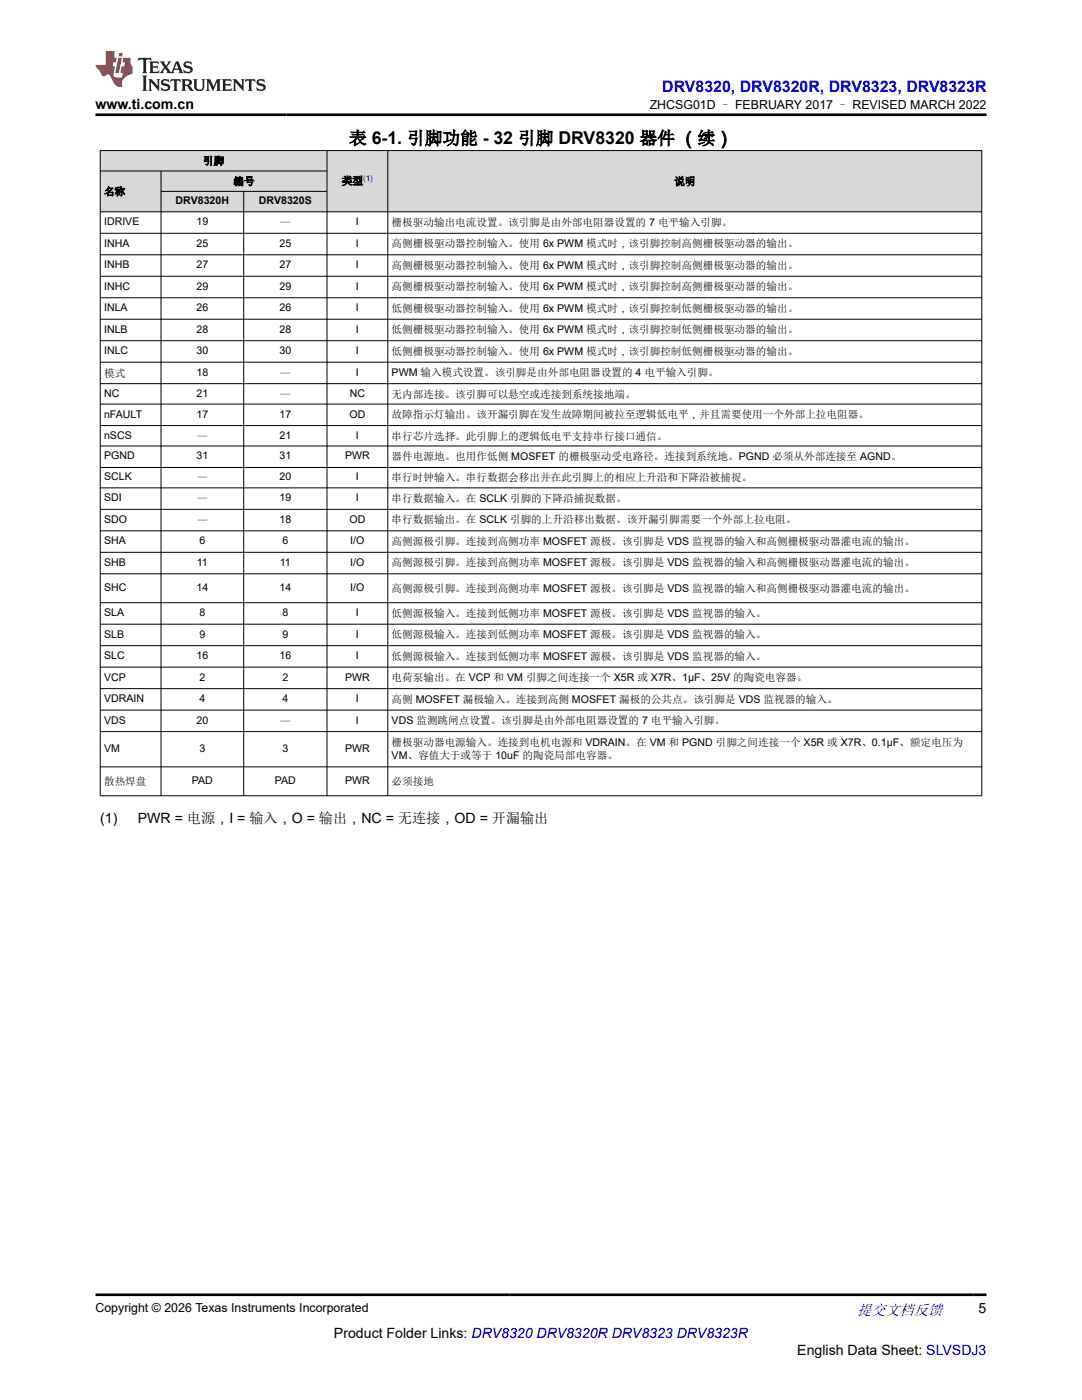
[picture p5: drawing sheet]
<svg xmlns="http://www.w3.org/2000/svg" width="216mm" height="279mm" viewBox="0 0 216 279" stroke-linecap="round" stroke-linejoin="round" font-family="sans-serif">
<defs><g id="words">
<text font-size="3.5" x="69.7" y="28.8">表 6-1. 引脚功能 - 32 引脚 DRV8320 器件 （续）</text>
<text font-size="3.2" fill="#00f" x="132.1" y="18.3">DRV8320, DRV8320R, DRV8323, DRV8323R</text>
<text font-size="3" fill="#00f" x="171" y="262.4">提交文档反馈</text>
<g font-size="2.8">
<text x="19" y="21.7">www.ti.com.cn</text>
<text x="20" y="164.2">(1)</text>
<text x="27.5" y="164.2">PWR = 电源，I = 输入，O = 输出，NC = 无连接，OD = 开漏输出</text>
<text x="195.3" y="262.1">5</text>
<text x="66.6" y="266.9">Product Folder Links: DRV8320 DRV8320R DRV8323 DRV8323R</text>
<text x="159.1" y="270.3">English Data Sheet: SLVSDJ3</text>
</g>
<g font-size="2.5">
<text x="129.7" y="21.8">ZHCSG01D – FEBRUARY 2017 – REVISED MARCH 2022</text>
<text x="19" y="261.8">Copyright © 2026 Texas Instruments Incorporated</text>
</g>
<g font-size="2.1">
<text x="40.5" y="32.8">引脚</text>
<text x="20.8" y="39">名称</text>
<text x="35" y="40.8">DRV8320H</text>
<text x="46.6" y="36.9">编号</text>
<text x="51.7" y="40.8">DRV8320S</text>
<text x="68.2" y="36.8">类型</text>
<text x="134.5" y="36.9">说明</text>
<text x="20.8" y="45">IDRIVE</text>
<text x="39.2" y="45">19</text>
<text x="55.9" y="45.2">—</text>
<text x="71" y="45">I</text>
<text x="78.1" y="45.1">栅极驱动输出电流设置。该引脚是由外部电阻器设置的 7 电平输入引脚。</text>
<text x="20.8" y="49.3">INHA</text>
<text x="20.8" y="53.5">INHB</text>
<text x="39.2" y="49.3">25</text>
<text x="39.2" y="53.5">27</text>
<text x="55.8" y="49.3">25</text>
<text x="55.8" y="53.5">27</text>
<text x="71" y="49.3">I</text>
<text x="71" y="53.5">I</text>
<text x="78.1" y="49.4">高侧栅极驱动器控制输入。使用 6x PWM 模式时，该引脚控制高侧栅极驱动器的输出。</text>
<text x="78.1" y="53.6">高侧栅极驱动器控制输入。使用 6x PWM 模式时，该引脚控制高侧栅极驱动器的输出。</text>
<text x="20.8" y="57.8">INHC</text>
<text x="39.2" y="57.8">29</text>
<text x="55.8" y="57.8">29</text>
<text x="71" y="57.8">I</text>
<text x="78.1" y="57.9">高侧栅极驱动器控制输入。使用 6x PWM 模式时，该引脚控制高侧栅极驱动器的输出。</text>
<text x="20.8" y="62.1">INLA</text>
<text x="39.2" y="62.1">26</text>
<text x="55.8" y="62.1">26</text>
<text x="71" y="62.1">I</text>
<text x="78.1" y="62.2">低侧栅极驱动器控制输入。使用 6x PWM 模式时，该引脚控制低侧栅极驱动器的输出。</text>
<text x="20.8" y="66.4">INLB</text>
<text x="20.8" y="70.7">INLC</text>
<text x="39.2" y="66.4">28</text>
<text x="39.2" y="70.7">30</text>
<text x="55.8" y="66.4">28</text>
<text x="55.8" y="70.7">30</text>
<text x="71" y="66.4">I</text>
<text x="71" y="70.7">I</text>
<text x="78.1" y="66.5">低侧栅极驱动器控制输入。使用 6x PWM 模式时，该引脚控制低侧栅极驱动器的输出。</text>
<text x="78.1" y="70.8">低侧栅极驱动器控制输入。使用 6x PWM 模式时，该引脚控制低侧栅极驱动器的输出。</text>
<text x="20.8" y="75.2">模式</text>
<text x="39.2" y="75">18</text>
<text x="55.9" y="75.2">—</text>
<text x="71" y="75">I</text>
<text x="78.1" y="75.1">PWM 输入模式设置。该引脚是由外部电阻器设置的 4 电平输入引脚。</text>
<text x="20.8" y="79.2">NC</text>
<text x="20.8" y="83.3">nFAULT</text>
<text x="39.2" y="79.2">21</text>
<text x="39.2" y="83.3">17</text>
<text x="55.8" y="83.3">17</text>
<text x="55.9" y="79.4">—</text>
<text x="69.7" y="83.3">OD</text>
<text x="69.8" y="79.2">NC</text>
<text x="78.1" y="79.4">无内部连接。该引脚可以悬空或连接到系统接地端。</text>
<text x="78.1" y="83.4">故障指示灯输出。该开漏引脚在发生故障期间被拉至逻辑低电平，并且需要使用一个外部上拉电阻器。</text>
<text x="20.8" y="87.5">nSCS</text>
<text x="39.3" y="87.7">—</text>
<text x="55.8" y="87.5">21</text>
<text x="71" y="87.5">I</text>
<text x="78.1" y="87.7">串行芯片选择。此引脚上的逻辑低电平支持串行接口通信。</text>
<text x="20.8" y="91.7">PGND</text>
<text x="20.8" y="95.9">SCLK</text>
<text x="39.2" y="91.7">31</text>
<text x="55.8" y="91.7">31</text>
<text x="55.8" y="95.9">20</text>
<text x="68.8" y="91.7">PWR</text>
<text x="71" y="95.9">I</text>
<text x="78.1" y="91.8">器件电源地。也用作低侧 MOSFET 的栅极驱动受电路径。连接到系统地。PGND 必须从外部连接至 AGND。</text>
<text x="20.8" y="100.1">SDI</text>
<text x="39.3" y="96.1">—</text>
<text x="39.3" y="100.3">—</text>
<text x="55.8" y="100.1">19</text>
<text x="71" y="100.1">I</text>
<text x="78.1" y="96.1">串行时钟输入。串行数据会移出并在此引脚上的相应上升沿和下降沿被捕捉。</text>
<text x="78.1" y="100.2">串行数据输入。在 SCLK 引脚的下降沿捕捉数据。</text>
<text x="20.8" y="104.3">SDO</text>
<text x="39.3" y="104.6">—</text>
<text x="55.8" y="104.3">18</text>
<text x="69.7" y="104.3">OD</text>
<text x="78.1" y="104.5">串行数据输出。在 SCLK 引脚的上升沿移出数据。该开漏引脚需要一个外部上拉电阻。</text>
<text x="20.8" y="108.6">SHA</text>
<text x="20.8" y="112.9">SHB</text>
<text x="39.3" y="112.9">11</text>
<text x="39.8" y="108.6">6</text>
<text x="55.8" y="112.9">11</text>
<text x="56.4" y="108.6">6</text>
<text x="69.9" y="108.6">I/O</text>
<text x="69.9" y="112.9">I/O</text>
<text x="78.1" y="108.7">高侧源极引脚。连接到高侧功率 MOSFET 源极。该引脚是 VDS 监视器的输入和高侧栅极驱动器灌电流的输出。</text>
<text x="78.1" y="113">高侧源极引脚。连接到高侧功率 MOSFET 源极。该引脚是 VDS 监视器的输入和高侧栅极驱动器灌电流的输出。</text>
<text x="20.8" y="117.9">SHC</text>
<text x="39.2" y="117.9">14</text>
<text x="55.8" y="117.9">14</text>
<text x="69.9" y="117.9">I/O</text>
<text x="78.1" y="118.1">高侧源极引脚。连接到高侧功率 MOSFET 源极。该引脚是 VDS 监视器的输入和高侧栅极驱动器灌电流的输出。</text>
<text x="20.8" y="123">SLA</text>
<text x="39.8" y="123">8</text>
<text x="56.4" y="123">8</text>
<text x="71" y="123">I</text>
<text x="78.1" y="123.1">低侧源极输入。连接到低侧功率 MOSFET 源极。该引脚是 VDS 监视器的输入。</text>
<text x="20.8" y="127.3">SLB</text>
<text x="20.8" y="131.5">SLC</text>
<text x="39.2" y="131.5">16</text>
<text x="39.8" y="127.3">9</text>
<text x="55.8" y="131.5">16</text>
<text x="56.4" y="127.3">9</text>
<text x="71" y="127.3">I</text>
<text x="71" y="131.5">I</text>
<text x="78.1" y="127.4">低侧源极输入。连接到低侧功率 MOSFET 源极。该引脚是 VDS 监视器的输入。</text>
<text x="78.1" y="131.7">低侧源极输入。连接到低侧功率 MOSFET 源极。该引脚是 VDS 监视器的输入。</text>
<text x="20.8" y="135.8">VCP</text>
<text x="39.8" y="135.8">2</text>
<text x="56.4" y="135.8">2</text>
<text x="68.8" y="135.8">PWR</text>
<text x="78.1" y="135.9">电荷泵输出。在 VCP 和 VM 引脚之间连接一个 X5R 或 X7R、1µF、25V 的陶瓷电容器。</text>
<text x="20.8" y="140.1">VDRAIN</text>
<text x="39.8" y="140.1">4</text>
<text x="56.4" y="140.1">4</text>
<text x="71" y="140.1">I</text>
<text x="78.1" y="140.2">高侧 MOSFET 漏极输入。连接到高侧 MOSFET 漏极的公共点。该引脚是 VDS 监视器的输入。</text>
<text x="20.8" y="144.4">VDS</text>
<text x="39.2" y="144.4">20</text>
<text x="55.9" y="144.6">—</text>
<text x="71" y="144.4">I</text>
<text x="78.1" y="144.5">VDS 监测跳闸点设置。该引脚是由外部电阻器设置的 7 电平输入引脚。</text>
<text x="78.1" y="148.8">栅极驱动器电源输入。连接到电机电源和 VDRAIN。在 VM 和 PGND 引脚之间连接一个 X5R 或 X7R、0.1µF、额定电压为</text>
<text x="20.8" y="150.1">VM</text>
<text x="39.8" y="150.1">3</text>
<text x="56.4" y="150.1">3</text>
<text x="68.8" y="150.1">PWR</text>
<text x="78.1" y="151.6">VM、容值大于或等于 10uF 的陶瓷局部电容器。</text>
<text x="20.8" y="156.7">散热焊盘</text>
<text x="38.3" y="156.5">PAD</text>
<text x="54.8" y="156.5">PAD</text>
<text x="68.8" y="156.5">PWR</text>
<text x="78.1" y="156.7">必须接地</text>
</g>
<text font-size="1.6" fill="#00f" x="72.5" y="36.1">(1)</text>
</g></defs>
<g fill="#d8d8d8">
<path d="M20 30h175.9v4.1h-175.9z" fill-rule="evenodd"/>
<path d="M20.1 30.1h45.1v4h-45.1z" fill-rule="evenodd"/>
<path d="M65.3 30.1h12v12.1h-12z" fill-rule="evenodd"/>
<path d="M77.4 30.1h118.4v12.1h-118.4z" fill-rule="evenodd"/>
<path d="M20.1 34.2h12v8h-12z" fill-rule="evenodd"/>
<path d="M32.2 34.2h33v3.9h-33z" fill-rule="evenodd"/>
<path d="M32.2 38.3h16.4v3.9h-16.4z" fill-rule="evenodd"/>
<path d="M48.7 38.3h16.5v3.9h-16.5z" fill-rule="evenodd"/>
</g>
<g fill="none" stroke="#000" stroke-width=".2">
<path d="M19.9 30h176.1M19.9 34.1h45.4M20 30v128.9M32.1 34.1v124.8M32.1 38.2h33.2M48.6 38.2v120.7M65.2 30v128.9M77.4 30v128.9M195.9 30v128.9M19.9 46.6h176.1M19.9 50.8h176.1M19.9 55.1h176.1"/>
<path d="M19.9 59.4h176.1M196 42.3h-176.1M19.9 63.7h176.1M19.9 68h176.1M19.9 72.3h176.1M19.9 76.6h176.1M19.9 80.6h176.1M19.9 84.9h176.1M19.9 89h176.1M19.9 93.3h176.1M19.9 97.4h176.1M19.9 101.7h176.1"/>
<path d="M19.9 105.9h176.1M19.9 110.2h176.1M19.9 114.5h176.1M19.9 120.3h176.1M19.9 124.6h176.1M19.9 128.9h176.1M19.9 133.1h176.1M19.9 137.4h176.1M19.9 141.7h176.1M19.9 146h176.1M19.9 153h176.1M19.9 158.8h176.1"/>
</g>
<path d="M27.7 11.6l-.2 .5 .5-.2h.6v.1v2.2l-.2 .4h1l-.2-.4v-2.2v-.1h.5l.5 .2-.1-.5zM29.8 12.3l.2 .4v1.5l-.2 .4h1.9l.1-.6a1.08 1.08 0 0 1-1.3 .2v-.7h.6l.4 .2v-.7l-.4 .2h-.6v-.5l.2-.2a1 1 0 0 1 1 .3l-.1-.5zM31.8 12.3l1 1.1-1 1.2h.9l-.2-.2 .4-.8 .5 .8-.2 .2h1.6l-.2-.2 .1-.5h1l.1 .5-.1 .2h.9l-.2-.3-.8-2h-.5l-1 2.2-.8-1.1 .9-1.1h-.8l.2 .2-.5 .6-.3-.6 .1-.2zM35.2 12.7l.4 1h-.8zM36.8 12.4a.65 .65 0 0 0-.2 .7 .65 .65 0 0 0 .6 .5l.7 .1 .1 .3a.79 .79 0 0 1-.7 .4 .79 .79 0 0 1-.7-.5l.1 .7 .2-.1a.93 .93 0 0 0 1.1 .1 .93 .93 0 0 0 .4-1 1.46 1.46 0 0 0-1.2-.6l-.1-.3a1.09 1.09 0 0 1 1.2 .2l-.2-.6-.1 .1-.6-.2zM28.4 15.1l.2 .4v2.2l-.2 .4h1l-.2-.4v-2.2l.2-.4zM29.6 15.8l.2 .4v1.5l-.2 .4h.8l-.3-.4v-1.3l1.7 1.8v-2l.2-.4h-.8l.2 .2 .1 1.1-1.2-1.3zM32.3 15.9a.65 .65 0 0 0-.2 .8 .65 .65 0 0 0 .7 .4l.6 .2 .1 .2a.79 .79 0 0 1-.7 .4 .79 .79 0 0 1-.7-.5l.1 .7 .2-.1a.93 .93 0 0 0 1.1 .1 .93 .93 0 0 0 .4-.9 1.46 1.46 0 0 0-1.2-.6l-.1-.4a1.09 1.09 0 0 1 1.2 .2l-.2-.6-.1 .1-.6-.1zM34.1 15.8l-.1 .6a.63 .63 0 0 1 .7-.3l.1 1.6-.3 .4h1l-.2-.4v-1.6a.66 .66 0 0 1 .8 .3l-.1-.6zM36.2 15.8l.2 .4v1.5l-.2 .4h.9l-.2-.2v-.7h.5l.1 .2a.79 .79 0 0 0 1.2 .6l-1-.9a.61 .61 0 0 0 .6-.6 .61 .61 0 0 0-.5-.7zM36.9 16.1h.2a.47 .47 0 0 1 .5 .1 .47 .47 0 0 1 .1 .5l-.2 .1-.6 .1zM38.5 15.8l.2 .2a2.27 2.27 0 0 0 .4 2 1.04 1.04 0 0 0 1.7-.7v-1.3l.2-.2h-.8l.2 .4v1.1a.6 .6 0 0 1-.6 .6 .6 .6 0 0 1-.6-.6v-1.1l.3-.4zM41.1 15.8l.2 .4v1.5l-.2 .4h.7l-.2-.4v-1.4l.9 1.9 .8-1.9v1.4l-.2 .4h1l-.3-.4v-1.5l.3-.4h-.8l-.7 1.5-.7-1.5zM44.3 15.8l.2 .4v1.5l-.2 .4h1.9l.1-.6a1.09 1.09 0 0 1-1.3 .2v-.7h.6l.4 .2v-.6l-.4 .2h-.6v-.6l.2-.1a1.01 1.01 0 0 1 1 .3l-.1-.6zM46.4 15.8l.3 .4v1.5l-.3 .4h.8l-.2-.4v-1.3l1.6 1.8v-2l.2-.4h-.7l.2 .2v1.1l-1.2-1.3zM49 15.8l-.1 .6a.63 .63 0 0 1 .8-.3v1.6l-.3 .4h1l-.2-.4v-1.6a.66 .66 0 0 1 .8 .3l-.1-.6zM51.4 15.9a.65 .65 0 0 0-.2 .8 .65 .65 0 0 0 .6 .4l.6 .2 .2 .2a.79 .79 0 0 1-.8 .4 .79 .79 0 0 1-.6-.5l.1 .7 .2-.1a.93 .93 0 0 0 1 .1 .93 .93 0 0 0 .5-.9 1.46 1.46 0 0 0-1.3-.6l-.1-.4a1.09 1.09 0 0 1 1.3 .2l-.2-.6-.2 .1-.5-.1z" fill="#231f20"/>
<path d="M21.1 10.2v2.8h-2.1l.1 .3 .9 1a.95 .95 0 0 0 .9 .9 .59 .59 0 0 1 .6-.4 .59 .59 0 0 1 .5 .4l.4 .7a1.59 1.59 0 0 0 2.1 1.4 1.61 1.61 0 0 1 1-2.3l1-.3-.1-1.5a1.59 1.59 0 0 1-.4-1.7h-1.4l-.2 .9h.5l-.1 .9h-.5l-.2 1v.2l.4 .1-.2 .9h-.6a.73 .73 0 0 1-1.1-.7l.3-1.5h-.5l.2-.9h.5l.2-.9h-.5v-1.3zM23.6 11.5l-.6 3.1h.7l.6-3.1zM23.8 10.6l-.1 .6h.7l.1-.6z" fill="#ed1c24"/>
<path d="M19 22.9h177.8M19 258.4h177.8" fill="none" stroke="#000" stroke-width=".53"/>
<use href="#words"/>
</svg>
